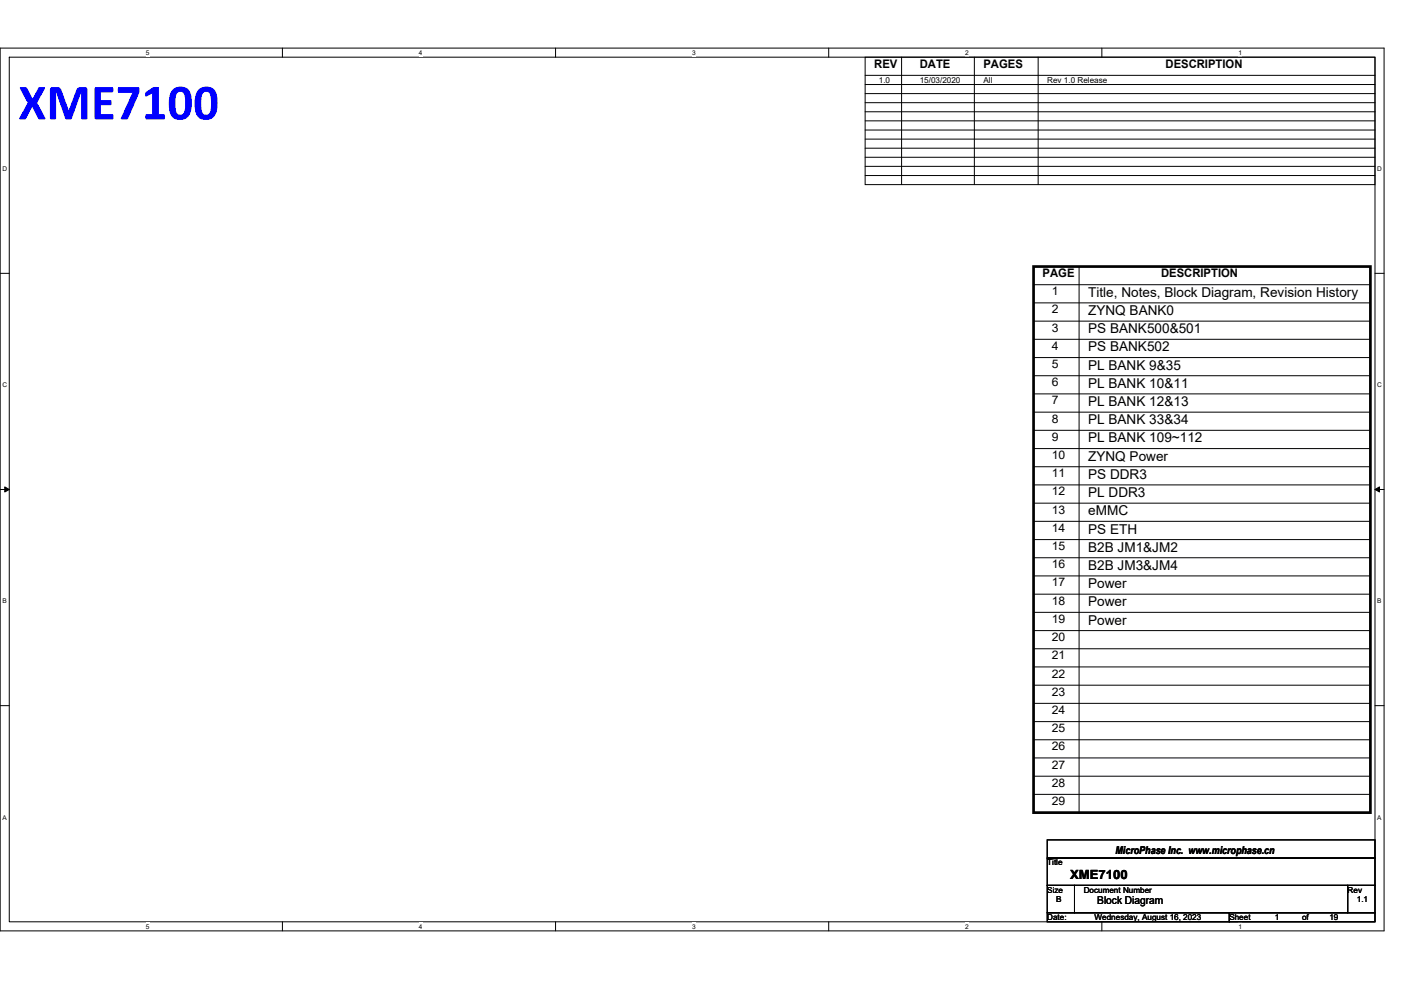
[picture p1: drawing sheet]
<svg xmlns="http://www.w3.org/2000/svg" width="297mm" height="210mm" viewBox="0 0 297 210" stroke-linecap="round" stroke-linejoin="round" font-family="sans-serif">
<defs><g id="words">
<text font-size="10.8" fill="#00f" x="3.9" y="25.3">XME7100</text>
<g font-size="2.9">
<text x="230.7" y="63">Title, Notes, Block Diagram, Revision History</text>
<text x="230.7" y="70.7">PS BANK500&amp;501</text>
<text x="230.7" y="66.8">ZYNQ BANK0</text>
<text x="230.7" y="74.5">PS BANK502</text>
<text x="230.7" y="78.4">PL BANK 9&amp;35</text>
<text x="230.7" y="82.3">PL BANK 10&amp;11</text>
<text x="230.7" y="86.1">PL BANK 12&amp;13</text>
<text x="230.7" y="90">PL BANK 33&amp;34</text>
<text x="230.7" y="93.9">PL BANK 109~112</text>
<text x="230.7" y="97.7">ZYNQ Power</text>
<text x="230.7" y="101.6">PS DDR3</text>
<text x="230.7" y="105.4">PL DDR3</text>
<text x="230.7" y="109.3">eMMC</text>
<text x="230.7" y="113.2">PS ETH</text>
<text x="230.7" y="117">B2B JM1&amp;JM2</text>
<text x="230.7" y="120.9">B2B JM3&amp;JM4</text>
<text x="230.7" y="124.7">Power</text>
<text x="230.7" y="128.6">Power</text>
<text x="230.7" y="132.5">Power</text>
</g>
<text font-size="2.7" x="226.9" y="186.4">XME7100</text>
<g font-size="2.5">
<text x="185.4" y="14.4">REV</text>
<text x="195" y="14.4">DATE</text>
<text x="208.5" y="14.4">PAGES</text>
<text x="247.1" y="14.4">DESCRIPTION</text>
<text x="221.1" y="58.8">PAGE</text>
<text x="246.2" y="58.8">DESCRIPTION</text>
<text x="223" y="62.6">1</text>
<text x="223" y="66.5">2</text>
<text x="223" y="70.4">3</text>
<text x="223" y="74.2">4</text>
<text x="223" y="78.1">5</text>
<text x="223" y="81.9">6</text>
<text x="223" y="85.8">7</text>
<text x="223" y="89.7">8</text>
<text x="223" y="93.5">9</text>
<text x="223" y="97.4">10</text>
<text x="223" y="101.2">11</text>
<text x="223" y="105.1">12</text>
<text x="223" y="109">13</text>
<text x="223" y="112.8">14</text>
<text x="223" y="116.7">15</text>
<text x="223" y="124.4">17</text>
<text x="223" y="120.5">16</text>
<text x="223" y="128.3">18</text>
<text x="223" y="132.1">19</text>
<text x="223" y="136">20</text>
<text x="223" y="139.8">21</text>
<text x="223" y="143.7">22</text>
<text x="223" y="147.6">23</text>
<text x="223" y="155.3">25</text>
<text x="223" y="151.4">24</text>
<text x="223" y="159.2">26</text>
<text x="223" y="163">27</text>
<text x="223" y="166.9">28</text>
<text x="223" y="170.7">29</text>
</g>
<g font-size="2.3">
<text x="236.5" y="181.1">MicroPhase Inc. www.microphase.cn</text>
<text x="232.6" y="191.8">Block Diagram</text>
</g>
<g font-size="1.7">
<text x="186.3" y="17.5">1.0</text>
<text x="195" y="17.5">15/03/2020</text>
<text x="208.5" y="17.5">All</text>
<text x="222" y="17.5">Rev 1.0 Release</text>
<text x="222" y="183.6">Title</text>
<text x="222" y="189.3">Size</text>
<text x="224" y="191.3">B</text>
<text x="229.8" y="189.3">Document Number</text>
<text x="285.7" y="189.3">Rev</text>
<text x="287.7" y="191.3">1.1</text>
<text x="222" y="195.1">Date:</text>
<text x="232.1" y="195.1">Wednesday, August 16, 2023</text>
<text x="260.6" y="195.1">Sheet</text>
<text x="270.3" y="195.1">1</text>
<text x="276.1" y="195.1">of</text>
<text x="281.9" y="195.1">19</text>
</g>
<g font-size="1.4">
<text x="30.9" y="11.7">5</text>
<text x="88.8" y="11.7">4</text>
<text x="146.7" y="11.7">3</text>
<text x="204.7" y="11.7">2</text>
<text x="262.6" y="11.7">1</text>
<text x=".5" y="36.3">D</text>
<text x="292" y="36.3">D</text>
<text x=".5" y="82.1">C</text>
<text x="292" y="82.1">C</text>
<text x=".5" y="128">B</text>
<text x="292" y="128">B</text>
<text x=".5" y="173.8">A</text>
<text x="292" y="173.8">A</text>
<text x="30.9" y="197">5</text>
<text x="88.8" y="197">4</text>
<text x="146.7" y="197">3</text>
<text x="204.7" y="197">2</text>
<text x="262.6" y="197">1</text>
</g>
</g></defs>
<path d="M0 10.2h293.5v187.2h-293.5zM2 12.1h289.5v183.4h-289.5z" fill="none" stroke="#000" stroke-width=".21"/>
<g fill="#fff">
<path d="M30.9 10.4h.8v1.6h-.8z"/>
<path d="M30.9 195.7h.8v1.6h-.8z"/>
</g>
<path d="M59.9 10.2v1.9M59.9 195.5v1.9" fill="none" stroke="#000" stroke-width=".21"/>
<g fill="#fff">
<path d="M88.8 10.4h.8v1.6h-.8z"/>
<path d="M88.8 195.7h.8v1.6h-.8z"/>
</g>
<path d="M117.8 10.2v1.9M117.8 195.5v1.9" fill="none" stroke="#000" stroke-width=".21"/>
<g fill="#fff">
<path d="M146.7 10.4h.8v1.6h-.8z"/>
<path d="M146.7 195.7h.8v1.6h-.8z"/>
</g>
<path d="M175.7 10.2v1.9M175.7 195.5v1.9" fill="none" stroke="#000" stroke-width=".21"/>
<g fill="#fff">
<path d="M204.7 10.4h.7v1.6h-.7z"/>
<path d="M204.7 195.7h.7v1.6h-.7z"/>
</g>
<path d="M233.6 10.2v1.9M233.6 195.5v1.9" fill="none" stroke="#000" stroke-width=".21"/>
<g fill="#fff">
<path d="M262.6 10.4h.7v1.6h-.7z"/>
<path d="M262.6 195.7h.7v1.6h-.7z"/>
<path d="M.5 35.1h1v1.5h-1z"/>
<path d="M292 35.1h1v1.5h-1z"/>
<path d="M.5 80.9h1v1.5h-1z"/>
<path d="M292 80.9h1v1.5h-1z"/>
</g>
<path d="M0 58h2M291.5 58h2" fill="none" stroke="#000" stroke-width=".21"/>
<g fill="#fff">
<path d="M.5 126.7h.9v1.6h-.9z"/>
<path d="M292 126.7h.9v1.6h-.9z"/>
</g>
<path d="M0 103.8h2M291.5 103.8h2" fill="none" stroke="#000" stroke-width=".21"/>
<path d="M1 103.3l1 .5-1 .6zM291.5 103.8l1-.5v1.1z" fill="#000" stroke="#000" stroke-width=".21"/>
<g fill="#fff">
<path d="M.5 172.6h.9v1.5h-.9z"/>
<path d="M292 172.6h.9v1.5h-.9z"/>
</g>
<g fill="none" stroke="#000" stroke-width=".21">
<path d="M183.4 12.1h108.1v27.1h-108.1zM183.4 16h108.1M183.4 17.9h108.1M183.4 19.9h108.1M191.2 12.1v27.1M206.6 12.1v27.1M220.1 12.1v27.1M183.4 37.2h108.1M183.4 35.3h108.1M183.4 33.4h108.1M183.4 29.5h108.1M183.4 27.6h108.1"/>
<path d="M183.4 25.6h108.1M183.4 21.8h108.1M183.4 23.7h108.1M183.4 31.4h108.1M228.8 56.5v115.9M219.1 60.4h71.5M219.1 64.2h71.5M219.1 68.1h71.5M219.1 75.8h71.5M219.1 72h71.5M219.1 79.7h71.5M219.1 87.4h71.5"/>
<path d="M219.1 83.5h71.5M219.1 95.1h71.5M219.1 91.3h71.5M219.1 99h71.5M219.1 106.7h71.5M219.1 102.8h71.5M219.1 110.6h71.5M219.1 118.3h71.5M219.1 114.4h71.5M219.1 126h71.5M219.1 122.2h71.5M219.1 129.9h71.5"/>
<path d="M219.1 137.6h71.5M219.1 133.8h71.5M0 149.7h2M219.1 156.9h71.5M219.1 141.5h71.5M219.1 145.3h71.5M219.1 149.2h71.5M219.1 153.1h71.5M291.5 149.7h2M219.1 168.5h71.5M219.1 160.8h71.5M219.1 164.6h71.5"/>
<path d="M222 178.1h69.5v3.9h-69.5zM222 182h69.5v5.8h-69.5zM222 187.8h5.8v5.8h-5.8zM222 193.6h38.6v1.9h-38.6zM227.8 187.8h57.9v5.8h-57.9zM260.6 193.6h30.9v1.9h-30.9zM285.7 187.8h5.8v5.8h-5.8z"/>
</g>
<path d="M219.1 56.5h71.5v115.9h-71.5z" fill="none" stroke="#000" stroke-width=".57"/>
<use href="#words"/>
</svg>
